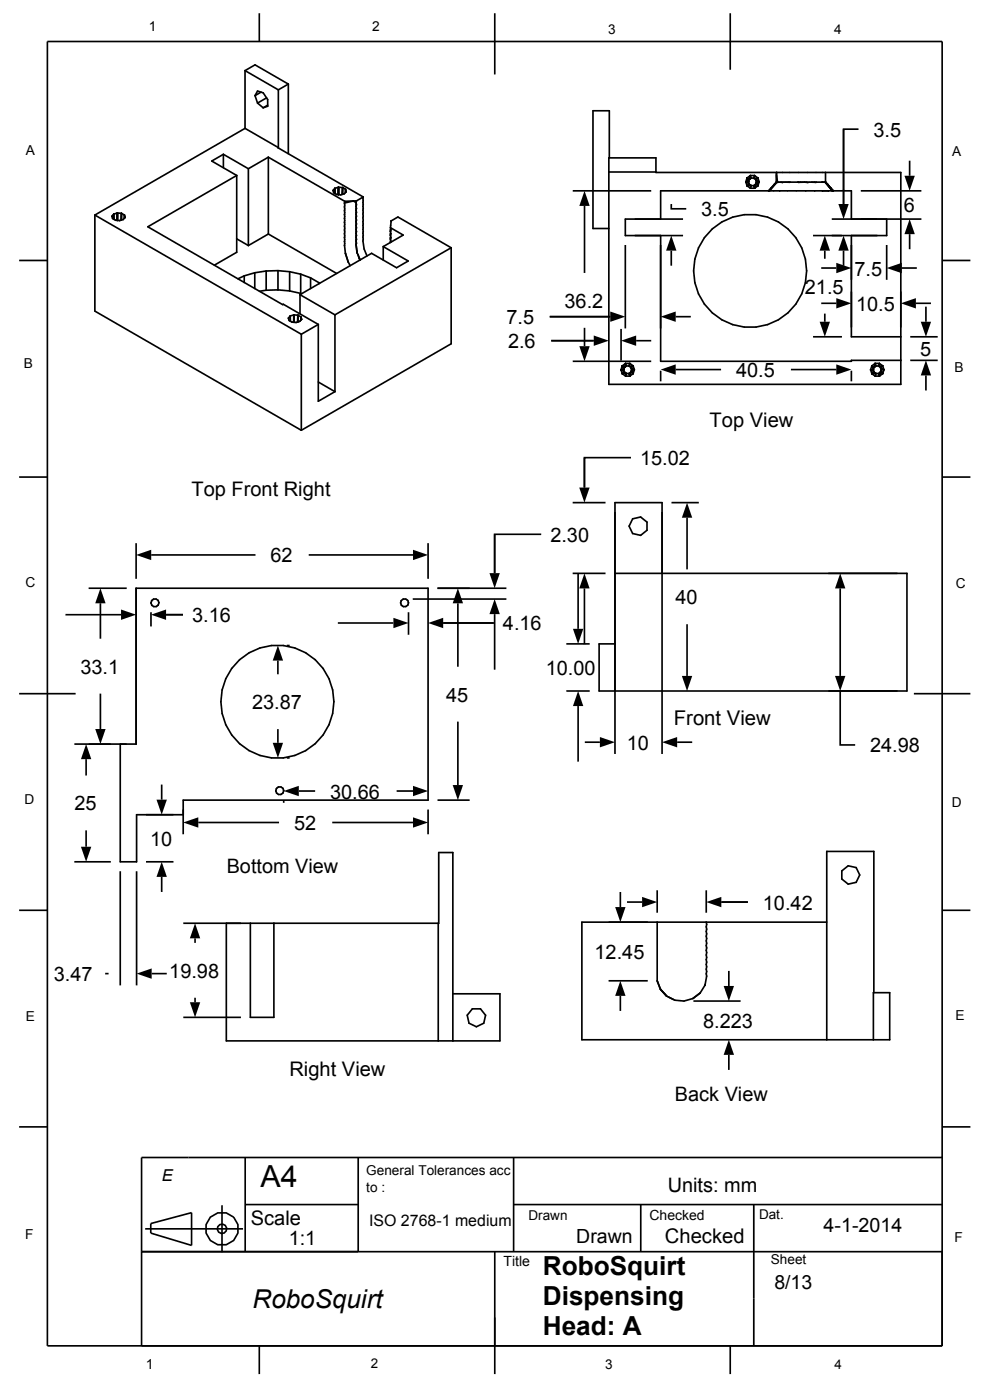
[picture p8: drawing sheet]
<svg xmlns="http://www.w3.org/2000/svg" width="210mm" height="297mm" viewBox="0 0 210 297" stroke-linecap="round" stroke-linejoin="round" font-family="sans-serif">
<defs><g id="words">
<text font-size="6.4" x="55.3" y="251.9">A4</text>
<g font-size="5.6">
<text x="115.1" y="270.5">RoboSquirt</text>
<text x="115.1" y="276.8">Dispensing</text>
<text x="115.1" y="283.2">Head: A</text>
</g>
<text font-size="5.5" x="53.6" y="277.5">RoboSquirt</text>
<g font-size="4.3">
<text x="150.5" y="90.5">Top View</text>
<text x="142.9" y="153.8">Front View</text>
<text x="61.4" y="228.3">Right View</text>
<text x="53.2" y="259.8">Scale</text>
<text x="141" y="263.7">Checked</text>
</g>
<g font-size="4.2">
<text x="185.3" y="29">3.5</text>
<text x="148.7" y="45.9">3.5</text>
<text x="191.7" y="45.1">6</text>
<text x="181.3" y="58.4">7.5</text>
<text x="119.8" y="65.3">36.2</text>
<text x="170.7" y="62.3">21.5</text>
<text x="181.6" y="65.9">10.5</text>
<text x="107.4" y="68.8">7.5</text>
<text x="107.8" y="73.9">2.6</text>
<text x="195.2" y="75.5">5</text>
<text x="156.1" y="80">40.5</text>
<text x="135.8" y="98.7">15.02</text>
<text x="40.6" y="105.3">Top Front Right</text>
<text x="57.4" y="119.3">62</text>
<text x="116.7" y="114.9">2.30</text>
<text x="40.8" y="132">3.16</text>
<text x="143.3" y="128.2">40</text>
<text x="106.7" y="133.8">4.16</text>
<text x="17.1" y="142.9">33.1</text>
<text x="115.8" y="143.2">10.00</text>
<text x="94.7" y="148.9">45</text>
<text x="53.5" y="150.5">23.87</text>
<text x="133" y="159">10</text>
<text x="184.6" y="159.6">24.98</text>
<text x="15.8" y="171.9">25</text>
<text x="70" y="169.4">30.66</text>
<text x="31.8" y="179.4">10</text>
<text x="62.4" y="176.1">52</text>
<text x="48.1" y="185.2">Bottom View</text>
<text x="161.8" y="193">10.42</text>
<text x="126.1" y="203.4">12.45</text>
<text x="11.4" y="208.1">3.47</text>
<text x="35.9" y="207.4">19.98</text>
<text x="149.1" y="218.1">8.223</text>
<text x="143.2" y="233.6">Back View</text>
<text x="141.7" y="252.8">Units: mm</text>
<text x="174.7" y="261.3">4-­1-­2014</text>
<text x="61.2" y="264.1">1:1</text>
</g>
<g font-size="4.1">
<text x="122.2" y="263.6">Drawn</text>
<text x="164.3" y="273.4">8/13</text>
</g>
<text font-size="3.5" x="34.3" y="250.6">E</text>
<text font-size="3.4" x="78.3" y="260.1">ISO 2768-­1 medium</text>
<g font-size="3">
<text x="137.8" y="258.8">Checked</text>
<text x="106.8" y="268.7">Title</text>
<text x="30.9" y="290.3">1</text>
</g>
<g font-size="2.9">
<text x="31.6" y="6.6">1</text>
<text x="79" y="6.6">2</text>
<text x="129" y="7.2">3</text>
<text x="176.9" y="7.1">4</text>
<text x="5.5" y="32.9">A</text>
<text x="202" y="33">A</text>
<text x="5.1" y="78.1">B</text>
<text x="202.5" y="79">B</text>
<text x="5.4" y="124.6">C</text>
<text x="202.7" y="124.7">C</text>
<text x="5.2" y="170.7">D</text>
<text x="201.9" y="171.2">D</text>
<text x="5.5" y="216.7">E</text>
<text x="202.7" y="216.5">E</text>
<text x="77.7" y="249.2">General Tolerances acc</text>
<text x="77.7" y="252.9">to :</text>
<text x="5.4" y="262.9">F</text>
<text x="112.1" y="258.8">Drawn</text>
<text x="161" y="258.7">Dat.</text>
<text x="202.5" y="263.4">F</text>
<text x="163.5" y="268.2">Sheet</text>
<text x="128.4" y="290.4">3</text>
</g>
<g font-size="2.8">
<text x="78.6" y="290.2">2</text>
<text x="177" y="290.5">4</text>
</g>
</g></defs>
<g fill="none" stroke="#000" stroke-width=".35">
<path d="M10.1 8.8h189.8v276.7h-189.8zM52 15l2.1-1.2 7.1 4M52 15v12.2M52 15l7 4.1M55 2.8v6M55.4 19.5l-1.3 .8M59 19.1v12.2M61.2 17.8v14.8M61.2 17.8l-2.2 1.3M105 2.8v13M154.9 2.8v12M47.4 32.7l-2.5 1.5 5.3 3"/>
<path d="M47.4 32.7l5.3 3.1M47.4 32.7v2.9M50.2 37.2v16.3l-4.7 2.8M50.2 37.2l-18.8 10.9 28.6 16.5 .1-.1 7.4 4.3M52 27.2l-31.9 18.4M52 27.2l7 4.1M52.7 35.8v16.3M54.1 20.3l.5 1.6M54.1 20.3l.5-1 1.2 .4 1 1.4v1.4l-1 .4M54.6 21.9l1.2 1M56.5 20.8l-1.9 1.1M56.8 22.3l-1 .6"/>
<path d="M56.9 33.3l-4.2 2.5M56.9 33.3l16.2 9.4M56.9 33.3v16.3M59 31.3l18 10.5M71 40l-.4 .4 .2 .5 .6 .4h.9M71 40v1M71 39.9v.1M71 39.9v1.1v-1M71.8 39.7v1.6M71.8 39.7l.9 .1M71.8 39.7l-.8 .2M72.6 39.8v1.4"/>
<path d="M72.7 39.8l.6 .4M72.7 39.8v1.4M129.1 33.5h10v3.1h52v44.9h-62zM129.1 36.5h10M129.2 33.5v-10h-3.4v25h3.3M158.2 38.6h.6M158.2 38.6l.3 .8M158.5 37.8l.3 .8M158.5 37.8l.5 .2M158.5 37.8l.4 .3M158.5 37.8l-.3 .8M158.5 39.4l.7 .5"/>
<path d="M158.8 38.6h-.6l.7 .4M158.8 38.6l.1 .4M158.9 39l-.4 .4M158.9 39v.1M158.9 39.1l-.4 .3M158.9 39.1l-.4 .3 .8-.1-.1 .6M158.9 39.1l.5 .3M158.9 38.1l-.1 .5M159.1 37.3l-.1 .7M159.1 37.3l-.6 .5M159.2 37.2l-.1 .1M159.2 37.2h.9"/>
<path d="M159.2 37.2l.2 .6M159.2 37.2l-.2 .8M159.2 39.9h.9M159.4 37.8h.5M159.4 37.8l-.5 .3M159.4 39.4h.5M159.4 39.4l-.2 .5M159.9 37.8l.4 .3M159.9 39.4l.2 .5M160.1 37.2l.6 .5M160.1 37.2l-.2 .6M160.1 37.2l-.1 .7 .7-.2"/>
<path d="M160.2 39.1l-.1 .8M160.2 39.1l-.3 .3M160.3 38.1v.1M160.3 39.1l.5 .3M160.3 39.1l-.2 .8M160.3 39.1h-.1M160.3 38.2l.7 .3-.5 .1M160.3 38.2l.2 .4M160.5 38.6h.5M160.5 38.6l.3 .8M160.5 38.6l-.2 .5M160.7 37.7l.1 .1"/>
<path d="M160.7 37.7l-.4 .4M160.8 39.4l-.7 .5M160.8 37.8l.2 .8M160.8 37.8l-.5 .4M160.8 37.8l-.5 .3M161 38.6l-.2 .8M163.6 39.9h-.1M164.7 36.6v2M164.7 37.2l.2 1.4M164.9 38.6h-.2l-1.7 1.9M164.9 38.6l.1 .1M165 38.7l-.2-.1-1.5 1.9"/>
<path d="M165 38.7h1M165.5 38.6l.5 .1M166.4 38.6l1.1 .1M167.5 38.7h-1.5M167.5 38.7h1.9M169.2 38.6l.2 .1M169.4 38.7h2M172.1 38.6l1 .1M173.1 38.7h-1.7M174.4 38.7h-1.3M174.4 38.7h.7M175 38.6l.1 .1"/>
<path d="M175 38.6l1.6 1.9M175 38.6l-.6 .1M175.1 38.7l1.5 1.8M175.1 38.6h.1M175.1 36.6v2.1M175.1 38.6l.5 .5M175.1 38.6l1.6 1.8M175.2 38.7h-.1M175.5 39.1h.1M175.5 39.1l1.1 1.4M176.2 39.8v.1M182.1 27.4h-3.2v15.9v-15.9"/>
<path d="M193 34.1v3.2M4.1 55.3h6M20.1 45.6l43.8 25.3M20.1 45.6v20.4l43.8 25.3M24.1 45.4v1.1M24.1 45.4l.1 1.1M24.1 45.4l-.4 .5 .2 .5 .6 .3 .9 .1 .7-.2M24.9 45.2l-.8 .2M24.9 45.2v1.6v-1.6M24.9 45.2l.9 .1M24.9 45.2h.1M24.9 45.2v1.6"/>
<path d="M25.7 45.3v1.4M25.8 45.3v1.4M25.8 45.3l.6 .3M25.8 45.3l-.1 1.4M26.2 46.5l-.1 .1M26.4 45.6l.1 .5M26.4 45.6v.7M26.5 46.1h.1M26.5 46.1l-.3 .4M50.2 50.7l2.5 1.4M51.8 58.5v1.4M51.8 58.5l-1.3 .6"/>
<path d="M54 57.9l-2.2 .6M54 57.9v3.3M56.5 57.5v4.1M56.5 57.5l-2.5 .4M56.9 49.6l-4.2 2.5M56.9 49.6l14.5 8.4M59 57.4l-2.5 .1M59 57.4l2.4 .2M59 57.4v4.1M61.4 57.6l2.4 .6M61.4 57.6v4.1M63.8 58.2l2.1 .7"/>
<path d="M63.8 58.2v4M65.9 58.9l1.8 1.1M65.9 58.9v2.3M67.7 60l.1 .1M67.7 60v.2M72.3 41.3h.1M73.1 43.1v1.6M73.1 44.7h.1M73.1 46.3v.1M73.1 44.7v1.6M73.1 46.4v5.6l.2 1.7M73.1 42.7v.4"/>
<path d="M73.3 53.7l1 2.7M73.3 53.7v.1M73.3 40.2l.1 .5M73.3 40.2v.6M73.4 40.6v.1M73.4 40.7l-.4 .4-.7 .2M75.5 50.3v.8M75.5 49.5v.8M75.5 43v.8M75.5 43.8v.8M75.5 44.6v.8M75.5 45.4v.8"/>
<path d="M75.5 46.2v.9M75.5 47.1v.8M75.5 47.9v.8M75.5 48.7v.8M75.5 51.1v.9M75.5 52l.3 1.5M75.5 43l-.5-.4-1.9 .5M75.5 52l.2 1.3M75.6 42.6l-2.5 .1M75.6 42.6l-.1 .4M75.6 42.6h.1M75.7 53.3l.1 .2"/>
<path d="M75.7 53.3v.4M75.7 53.7l.2 .3M75.8 53.5l-.1 .2M75.9 54l.4 1.2M75.9 54l.5 1.1M76.4 55.1h.1M77 41.8v8.5a7.9 7.9 0 0 0 .8 4M77 41.8l-1.4 .8M81.3 52.3l5.3 3.1-2.5 1.4-5.3-3.1-15.2 8.8M81.3 52.3v2.9M82.8 50.7l.1 .4M82.8 49.9l.1 .4"/>
<path d="M82.8 49.1l.1 .4M82.8 48.3l2.7 1.6-4.2 2.4M82.8 48.3l.1 .4M82.9 48.7l-.1 .4M82.9 49.5l-.1 .4M82.9 50.3l-.1 .4M82.9 51.1l-.1 .3zM82.9 49.5h.1M83 46.9l-.2 1.4M83 46.9v.1M83 46.9l1.4-.9 11.3 6.6M95.7 52.6v20.3l-31.8 18.4"/>
<path d="M95.7 52.6l-24.6 14.2M121.5 40.5h16.6M124 43.7v14.2M132.6 52v17.7M140.1 46.5v-6h40.5v6M140.1 50v26.6h40.5v-.2h10.5M142.4 43.3v1h3.2M142.4 53.2v3.2M144.9 46.5h-12.3v3.5h12.3M174.2 56.9h3.2M175 53.2v1.7M176.4 46.5h19.1"/>
<path d="M178.9 53.2v3.2M180.6 50v21.5h10.5M182.6 40.5h12.9M188.1 46.5v3.5h-15.6M188.1 52v7.4M191.3 56.9h3.2M193 49.7v3.2M199.9 55.3h5.9M56.5 61.6l-1.5 .2M59 61.5l-2.5 .1M59 61.5l2.4 .2M61.4 61.7l2.4 .5"/>
<path d="M61.5 67.1l-.3 .4 .1 .5a1.85 1.85 0 0 0 2.7-.3M61.5 67.1l.1 1M61.6 67l-.1 .1M62.3 66.8l-.7 .2M62.4 66.8l.8 .1M62.4 66.8l-.1 1.6v-1.6M62.4 66.8h-.1M62.4 66.8v1.6M63.2 66.9l-.1 1.4M63.2 66.9l.6 .3M63.2 66.9v1.4M63.6 62.5v4.1"/>
<path d="M63.6 62.5l7.5 4.3M63.8 62.2l.2 .1M63.8 67.2l.2 .5M63.8 67.2v.7M63.9 70.9v20.4M64 67.7h.1M67.5 68.8l-3.6 2.1M67.5 68.8v16.3l3.6-2M71.1 66.8v16.3M116.6 67.2h12.8M116.9 72.3h9.1M121.5 76.6h16.6"/>
<path d="M124 69.5v3.9M131.7 78.4h.6M131.7 78.4v.1M131.7 78.5l.3 .8M131.7 78.5l.7 .3M131.7 69.8v6.7M132 77.6l.3 .8M132 77.6l-.3 .8M132 79.3h.1M132 77.6l.5 .3M132 79.3l.7 .5M132 79.3l.8-.1-.1 .6"/>
<path d="M132.3 78.4l.1 .4M132.3 78.4l-.6 .1M132.4 78.8l-.4 .5M132.4 78.8l.1 .1M132.5 78.9l-.5 .4M132.5 78.9l.4 .3M132.5 77.9l-.2 .5M132.7 77.1l-.1 .8-.6-.3M132.7 77.1l-.7 .5M132.7 77.1l.2 .5M132.7 77.1h.9M132.7 79.8h.9"/>
<path d="M132.9 77.6h.5M132.9 79.2h.5M132.9 77.6l-.4 .3M132.9 79.2l-.2 .6M133.4 77.6l.4 .3M133.4 79.2l.2 .6M133.6 77.1l-.1 .6 .8-.1M133.6 77.1l.7 .5M133.6 77.1l-.2 .5M133.6 79.8h.1M133.7 79l-.1 .8M133.8 77.9l.1 .2"/>
<path d="M133.8 78.9l-.2 .9M133.8 78.9l.5 .4M133.8 78.9l-.4 .3M133.9 78.1l.6 .3M133.9 78.1l.1 .3M134 78.4h.6M134 78.4l.3 .9M134 78.4l-.2 .5M134.3 77.6l-.5 .3M134.3 79.3l-.7 .5M134.3 77.6l.2 .8M134.3 77.6l-.4 .5"/>
<path d="M134.5 78.4h.1M134.5 78.4h-.5M134.6 78.4l-.3 .9M134.9 72.3h3.2M140.1 78.6v2.3M143.3 67.2h3.2M143.3 78.4h9.7M167.8 78.4h9.6M172.5 71.5h6.1M174.2 64.3h3.2M175 66.5v1.8M180.6 78.6v2.3"/>
<path d="M184.7 78.4h.5M184.7 78.4v.1M184.7 78.5l.2 .8M184.7 78.5l.7 .3M184.9 77.7l-.2 .7M184.9 77.6v.1M184.9 77.6l.4 .7-.4-.6M184.9 77.6l.6 .3M184.9 77.6l.5 .3M184.9 79.3h.1M185 79.3l.7 .5M185 79.3l.7-.1v.6"/>
<path d="M185.2 78.4l.2 .4M185.4 78.8v.1M185.4 78.8l-.5 .5M185.4 78.9l-.5 .4M185.4 77.9l-.2 .5M185.4 78.9l.4 .3M185.4 78.9l-.4 .4M185.6 77.1l-.1 .8M185.7 77.1l-.8 .5M185.7 77.1h.8M185.7 77.1l.1 .5M185.7 77.1l-.2 .8"/>
<path d="M185.7 79.8h.8M185.8 77.6h.5M185.8 77.6l-.4 .3M185.8 79.2h.5M185.8 79.2l-.1 .6M186.3 77.6l.5 .3M186.3 79.2l.3 .6M186.3 79.2l.2 .6M186.5 77.1l.7 .5M186.5 77.1l-.1 .6 .8-.1M186.5 77.1l-.2 .5M186.6 79.8h-.1"/>
<path d="M186.7 79l-.1 .8M186.8 77.9v.2M186.8 78.9l-.2 .9M186.8 78.9l.4 .4M186.8 78.9l-.5 .3M186.8 78.1l.7 .3M186.8 78.1l.1 .3M186.9 78.4h.6M186.9 78.4l-.1 .5M187.2 77.6h.1M187.2 77.6l-.4 .3M187.2 79.3l-.6 .5"/>
<path d="M187.2 77.6l.3 .8M187.2 77.6l-.4 .5M187.3 79.2l-.4-.6 .3 .7M187.5 78.4l-.3 .9M193.1 76.4h5.8M193.1 71.5h5.8M194.3 64.3h3.2M196.4 65.1v3.2M196.4 79.6v3.2M67.5 81l3.6 2.1M133.8 97.1h-9.8v6.3v-6.3M4.1 101.2h6"/>
<path d="M28.9 115.2v7.6M32.1 117.7h22.1M65.5 117.7h22.1M90.8 115.2v7.6M114.8 113.3h-9.9v8.3v-8.3M121.5 106.6h7M134.2 110.1l1.7-.4 1.3 1.1v1.7l-1.3 1.1-1.7-.4-.8-1.6zM142.4 106.6h5.8M145.7 109.8v11M199.9 101.2h5.9M13.9 130.4h11.8M18.8 124.8h8.1"/>
<path d="M21.3 128v7.5M32 129.9v3M35.2 130.4h3.6M60.8 136.9h.6M71.7 132.2h11.8M86.7 129.9v4.8M87.6 127.1h19.8M92.8 124.8h14.6M94 132.2h10.7M97.1 128v13.4M104.9 130.3v11.8M120.1 136.6h5"/>
<path d="M121.5 121.6h7M122.6 121.6v11.8M124 124.8v11.8M130.4 121.6h62v25h-65.3v-10h3.3M145.7 132.4v11M178.2 124.8v18.6M4.1 147.2h11.9M15.8 157.9h13.1v-33.1h61.9v44.9h-51.9v7.3M21.3 147.1v7.6M25.5 157.9v24.9h3.5v-10h9.9M58.9 140.1v2.9M58.9 154.7v2.9"/>
<path d="M97.1 153.1v13.4M120.1 146.6h5M122.6 149.8v11.8M124.1 157.5h3.2M130.4 160v-53.4h10v53.4M143.6 157.5h3.2M178.2 146.6v11.4h3.2M193.9 147.2h11.9M18.3 161.1v3.4M18.3 176.2v3.4M34.3 166.4v3.2M42.1 174.5h17.1"/>
<path d="M60.2 169.7v.6M60.8 160.8h.6M63.4 167.8h3.5M70.5 174.5h17.1M84.1 167.8h3.5M90.8 171.7v5.3M92.8 169.7h6.8M4.1 193.1h6M15.8 182.8h7.7M25.5 184.8v24.2M29 184.8v24.2M31 182.8h5.8"/>
<path d="M34.3 186v3.2M38.9 195.9h54.2v-15h3v39.9M41.4 199.1v.9M48 195.9v24.9h58v-10h-9.9M58.1 195.9v19.9h-5v-19.9M93 195.9v24.9M131.6 189.2v3.2M133 191.4h3.2M139.4 195.6v12.5l.7 1.8M139.4 188.9v4.7M149.8 195.6v11a5.2 5.2 0 0 1-3.5 5.5 5.2 5.2 0 0 1-6.2-2.2M149.8 188.9v4.7"/>
<path d="M153 191.4h5.6M175.4 195.6h-52v25h65.3v-10h-3.4v10M178.6 184.8l1.3-1.1 1.7 .4 .8 1.5-.8 1.6-1.7 .4-1.3-1.1zM199.9 193.1h5.9M22.3 206.5h.7M32.2 206.5h3.2M38.9 215.8h12.2M41.4 211.7v.9M100.2 214h1.7l1.1 1.4-.4 1.7-1.5 .7-1.6-.7-.4-1.7zM129.1 208.1h8.3M131.6 211.3v3.2M140.1 209.9h.1"/>
<path d="M141.7 211.5l1.2 .6M147.1 212.4h10M154.6 206v3.2M185.4 210.6v-30h-10v40M4.1 239.1h6M154.6 223.8v3.2M199.9 239.1h5.9M32 259.6l8.6-2.3v6.9l-8.6-2.6zM47.1 255.7v10M52 255.5h24M52 245.6v19.9M76 245.6v19.9"/>
<path d="M108.9 255.5h91M108.9 245.6v19.9M135.9 255.5v10M159.9 255.5v30M199.9 245.6h-169.9v39.9M30 265.5h169.9M30.8 260.7h20.8M105 265.5v26M55 285.5v6M154.9 285.5v6"/>
<circle cx="159.1" cy="57.5" r="12"/>
<circle cx="32.9" cy="127.9" r=".84"/>
<circle cx="85.8" cy="127.9" r=".83"/>
<circle cx="58.8" cy="148.9" r="12"/>
<circle cx="59.3" cy="167.7" r=".84"/>
<circle cx="47.1" cy="260.7" r="3.5"/>
<circle cx="47.1" cy="260.7" r="1"/>
</g>
<g fill="#000">
<path d="M124 40.5l1.1 3.2h-2.2zM142.4 50l1.1 3.2h-2.2zM175 50l1.1 3.2h-2.2zM177.8 43.3h2.2l-1.1 3.2zM178.9 50l1.1 3.2h-2.2zM177.4 55.8l3.2 1.1-3.2 1.1zM188.1 56.9l3.2-1.1v2.2zM191.9 37.3h2.2l-1.1 3.2zM193 46.5l1.1 3.2h-2.2zM122.9 73.4h2.2l-1.1 3.2zM126 71.2l3.1 1.1-3.1 1.1zM131.7 72.3l3.2-1.1v2.2z"/>
<path d="M129.4 66.1l3.2 1.1-3.2 1.1zM140.1 67.2l3.2-1.1v2.2zM140.1 78.4l3.2-1.1v2.2zM173.9 68.3h2.2l-1.1 3.2zM177.4 63.2l3.2 1.1-3.2 1.1zM177.4 77.3l3.2 1.1-3.2 1.1zM191.1 64.3l3.2-1.1v2.2zM196.4 76.4l1.1 3.2h-2.2zM195.3 68.3h2.2l-1.1 3.2zM28.9 117.7l3.2-1.1v2.2zM87.6 116.6l3.2 1.1-3.2 1.1zM122.9 103.4h2.2l-1.1 3.2z"/>
<path d="M145.7 106.6l1.1 3.2h-2.2zM21.3 124.8l1.1 3.2h-2.2zM25.7 129.3l3.2 1.1-3.2 1.1zM32 130.4l3.2-1.1v2.2zM58.9 136.9l1.1 3.2h-2.2zM83.5 131.1l3.2 1.1-3.2 1.1zM90.8 132.2l3.2-1.1v2.2zM97.1 124.8l1.1 3.2h-2.2zM104.9 127.1l1.1 3.2h-2.2zM103.8 121.6h2.2l-1.1 3.2zM121.5 133.4h2.2l-1.1 3.2zM124 121.6l1.1 3.2h-2.2z"/>
<path d="M178.2 121.6l1.1 3.2h-2.2zM18.3 157.9l1.1 3.2h-2.2zM20.2 154.7h2.2l-1.1 3.2zM122.6 146.6l1.1 3.2h-2.2zM127.3 156.4l3.1 1.1-3.1 1.1zM140.4 157.5l3.2-1.1v2.2zM144.6 143.4h2.2l-1.1 3.2zM177.1 143.4h2.2l-1.1 3.2zM33.2 169.6h2.2l-1.1 3.2zM38.9 174.5l3.2-1.1v2.2zM57.8 157.6h2.2l-1.1 3.2zM60.2 167.8l3.2-1.1v2.2z"/>
<path d="M87.6 173.4l3.2 1.1-3.2 1.1zM87.6 166.7l3.2 1.1-3.2 1.1zM96 166.5h2.2l-1.1 3.2zM17.2 179.6h2.2l-1.1 3.2zM34.3 182.8l1.1 3.2h-2.2zM41.4 195.9l1.1 3.2h-2.2zM130.5 192.4h2.2l-1.1 3.2zM136.2 190.3l3.2 1.1-3.2 1.1zM149.8 191.4l3.2-1.1v2.2zM29 206.5l3.2-1.1v2.2zM40.3 212.6h2.2l-1.1 3.2zM131.6 208.1l1.1 3.2h-2.2z"/>
<path d="M153.5 209.2h2.2l-1.1 3.2zM154.6 220.6l1.1 3.2h-2.2z"/>
</g>
<use href="#words"/>
</svg>
